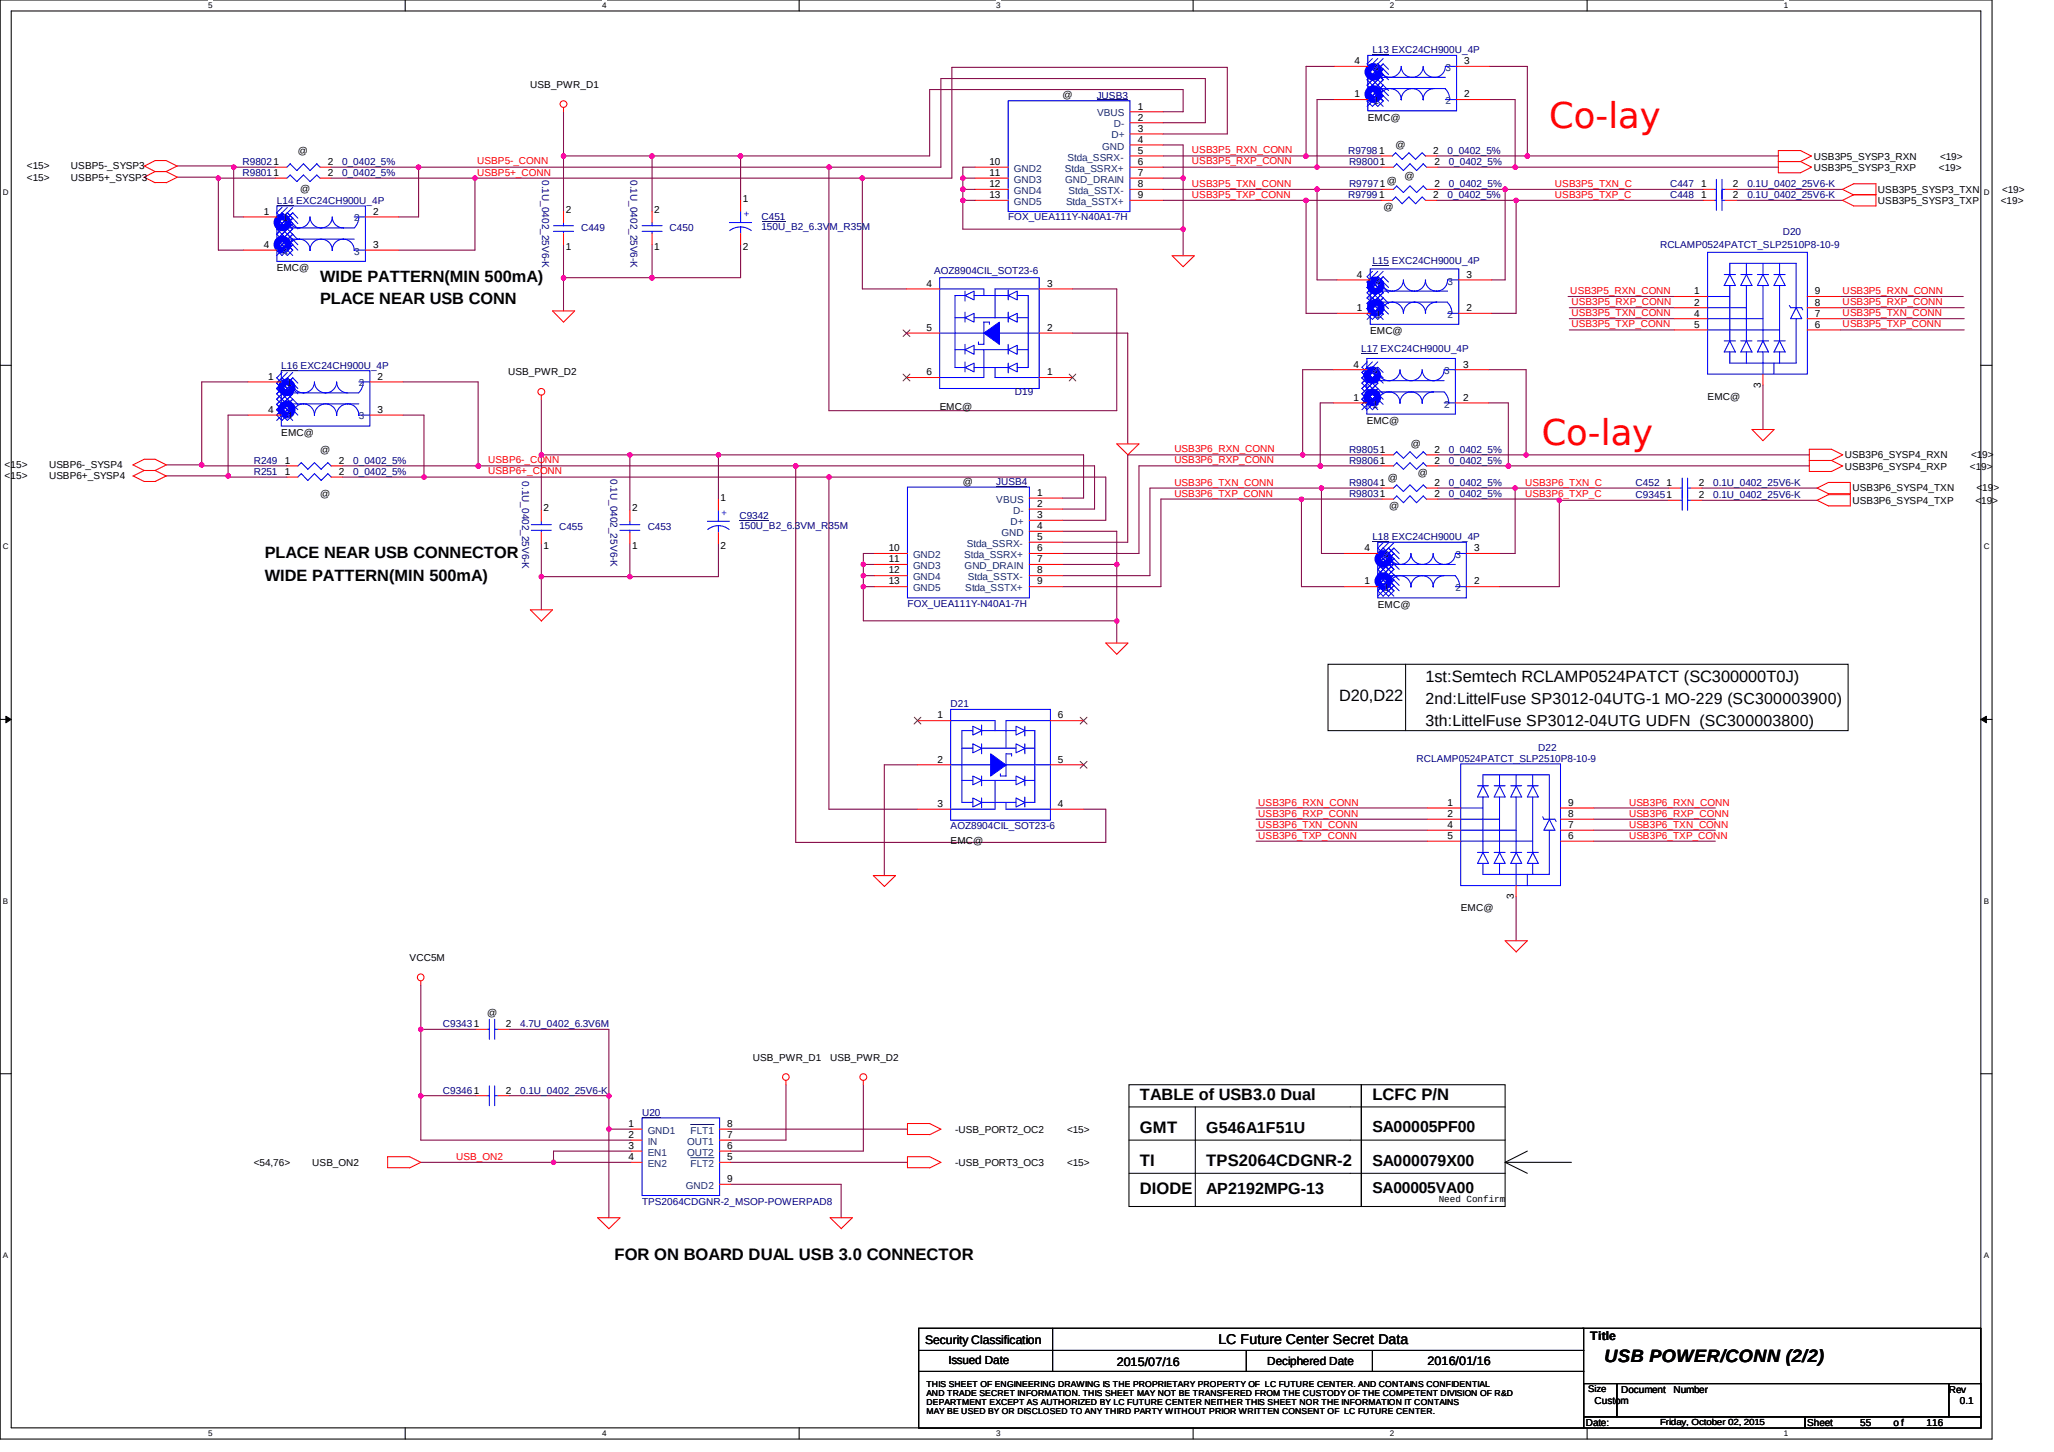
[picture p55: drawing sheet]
<svg xmlns="http://www.w3.org/2000/svg" width="297mm" height="210mm" viewBox="0 0 297 210" stroke-linecap="round" stroke-linejoin="round" font-family="sans-serif">
<defs><g id="words">
<g font-size="5.1" fill="#f00">
<text x="224" y="18.5">Co-lay</text>
<text x="223" y="64.4">Co-lay</text>
</g>
<text font-size="2.6" x="232.1" y="196.9">USB POWER/CONN (2/2)</text>
<g font-size="2.4">
<text x="46.3" y="40.7">WIDE PATTERN(MIN 500mA)</text>
<text x="46.3" y="43.9">PLACE NEAR USB CONN</text>
<text x="38.3" y="83.9">WIDE PATTERN(MIN 500mA)</text>
<text x="38.3" y="80.7">PLACE NEAR USB CONNECTOR</text>
<text x="193.7" y="101.4">D20,D22</text>
<text x="206.1" y="98.6">1st:Semtech RCLAMP0524PATCT (SC300000T0J)</text>
<text x="164.9" y="159">TABLE of USB3.0 Dual</text>
<text x="198.5" y="159">LCFC P/N</text>
<text x="164.9" y="163.8">GMT</text>
<text x="164.9" y="168.6">TI</text>
<text x="164.9" y="172.6">DIODE</text>
<text x="174.4" y="168.6">TPS2064CDGNR-2</text>
<text x="88.9" y="182.2">FOR ON BOARD DUAL USB 3.0 CONNECTOR</text>
</g>
<g font-size="2.3">
<text x="206.1" y="101.8">2nd:LittelFuse SP3012-04UTG-1 MO-229 (SC300003900)</text>
<text x="206.1" y="105">3th:LittelFuse SP3012-04UTG UDFN (SC300003800)</text>
<text x="174.4" y="163.7">G546A1F51U</text>
<text x="198.5" y="163.7">SA00005PF00</text>
<text x="174.4" y="172.5">AP2192MPG-13</text>
<text x="198.5" y="168.5">SA000079X00</text>
<text x="198.5" y="172.4">SA00005VA00</text>
</g>
<text font-size="2" x="176.2" y="194.3">LC Future Center Secret Data</text>
<g font-size="1.8">
<text x="133.8" y="194.2">Security Classification</text>
<text x="161.5" y="197.5">2015/07/16</text>
<text x="206.4" y="197.3">2016/01/16</text>
<text x="230" y="193.8">Title</text>
</g>
<g font-size="1.7">
<text x="137.2" y="197.2">Issued Date</text>
<text x="183.3" y="197.4">Deciphered Date</text>
</g>
<g font-size="1.4">
<text x="195.9" y="9.3">4</text>
<text x="211.7" y="9.3">3</text>
<text x="76.7" y="12.7">USB_PWR_D1</text>
<text x="153.6" y="14.1">@</text>
<text x="164.5" y="15.8">1</text>
<text x="164.5" y="17.4">2</text>
<text x="195.9" y="14.1">1</text>
<text x="197.8" y="17.5">EMC@</text>
<text x="211.7" y="14.1">2</text>
<text x="43.1" y="22.3">@</text>
<text x="47.4" y="23.8">2</text>
<text x="143.1" y="23.8">10</text>
<text x="164.5" y="19.1">3</text>
<text x="164.5" y="20.6">4</text>
<text x="164.5" y="23.8">6</text>
<text x="164.5" y="22.2">5</text>
<text x="201.8" y="21.4">@</text>
<text x="207.3" y="22.2">2</text>
<text x="207.4" y="23.8">2</text>
<text x="262.3" y="23.1">USB3P5_SYSP3_RXN</text>
<text x="280.6" y="23.1">&lt;19&gt;</text>
<text x="3.9" y="24.5">&lt;15&gt;</text>
<text x="3.9" y="26.1">&lt;15&gt;</text>
<text x="10.3" y="24.5">USBP5-_SYSP3</text>
<text x="10.3" y="26.1">USBP5+_SYSP3</text>
<text x="43.4" y="27.7">@</text>
<text x="47.4" y="25.4">2</text>
<text x="107.4" y="29.1">1</text>
<text x="143.1" y="25.4">11</text>
<text x="143.1" y="28.6">13</text>
<text x="143.1" y="27">12</text>
<text x="164.5" y="27">8</text>
<text x="164.5" y="28.6">9</text>
<text x="164.5" y="25.4">7</text>
<text x="200.6" y="26.6">@</text>
<text x="203.1" y="25.9">@</text>
<text x="207.3" y="28.6">2</text>
<text x="207.4" y="27">2</text>
<text x="246" y="27">1</text>
<text x="246" y="28.6">1</text>
<text x="250.6" y="27">2</text>
<text x="250.6" y="28.6">2</text>
<text x="262.3" y="24.7">USB3P5_SYSP3_RXP</text>
<text x="271.6" y="27.9">USB3P5_SYSP3_TXN</text>
<text x="271.6" y="29.5">USB3P5_SYSP3_TXP</text>
<text x="280.4" y="24.7">&lt;19&gt;</text>
<text x="289.3" y="29.5">&lt;19&gt;</text>
<text x="289.5" y="27.9">&lt;19&gt;</text>
<text x="38.1" y="31">1</text>
<text x="38.1" y="35.8">4</text>
<text x="54" y="31">2</text>
<text x="54" y="35.8">3</text>
<text x="81.8" y="30.7">2</text>
<text x="94.6" y="30.7">2</text>
<text x="200.1" y="30.4">@</text>
<text x="40" y="39.2">EMC@</text>
<text x="81.8" y="36.2">1</text>
<text x="94.6" y="36.2">1</text>
<text x="107.4" y="36.2">2</text>
<text x="134" y="41.5">4</text>
<text x="151.4" y="41.5">3</text>
<text x="196.2" y="40.1">4</text>
<text x="212.1" y="40.1">3</text>
<text x="134" y="47.8">5</text>
<text x="151.4" y="47.8">2</text>
<text x="196.2" y="44.9">1</text>
<text x="212.1" y="44.9">2</text>
<text x="245" y="45.8">4</text>
<text x="245" y="47.4">5</text>
<text x="245" y="44.2">2</text>
<text x="245" y="42.5">1</text>
<text x="262.5" y="45.8">7</text>
<text x="262.5" y="47.4">6</text>
<text x="262.5" y="42.5">9</text>
<text x="262.5" y="44.2">8</text>
<text x="195.7" y="53.1">4</text>
<text x="198.2" y="48.3">EMC@</text>
<text x="211.6" y="53.1">3</text>
<text x="38.8" y="54.9">1</text>
<text x="38.8" y="59.7">4</text>
<text x="54.6" y="54.9">2</text>
<text x="54.6" y="59.7">3</text>
<text x="73.5" y="54.3">USB_PWR_D2</text>
<text x="134" y="54.3">6</text>
<text x="135.9" y="59.2">EMC@</text>
<text x="151.4" y="54.3">1</text>
<text x="195.7" y="57.9">1</text>
<text x="211.6" y="57.9">2</text>
<text x="246.9" y="57.8">EMC@</text>
<text x="254.6" y="56" transform="rotate(-90 254.6 56)">3</text>
<text x="40.7" y="63.1">EMC@</text>
<text x="46.3" y="65.5">@</text>
<text x="197.7" y="61.3">EMC@</text>
<text x="204" y="64.7">@</text>
<text x="207.4" y="65.4">2</text>
<text x=".7" y="67.7">&lt;15&gt;</text>
<text x=".7" y="69.3">&lt;15&gt;</text>
<text x="7.1" y="67.7">USBP6-_SYSP4</text>
<text x="7.1" y="69.3">USBP6+_SYSP4</text>
<text x="41.2" y="68.7">1</text>
<text x="41.2" y="67">1</text>
<text x="46.3" y="71.9">@</text>
<text x="49" y="68.7">2</text>
<text x="49" y="67">2</text>
<text x="139.2" y="70.1">@</text>
<text x="150" y="71.7">1</text>
<text x="200.7" y="69.6">@</text>
<text x="205" y="68.8">@</text>
<text x="207.4" y="71.8">2</text>
<text x="207.4" y="70.2">2</text>
<text x="207.4" y="67">2</text>
<text x="241" y="70.2">1</text>
<text x="245.7" y="70.2">2</text>
<text x="266.8" y="66.3">USB3P6_SYSP4_RXN</text>
<text x="266.8" y="67.9">USB3P6_SYSP4_RXP</text>
<text x="267.9" y="71">USB3P6_SYSP4_TXN</text>
<text x="284.9" y="67.9">&lt;19&gt;</text>
<text x="285" y="66.3">&lt;19&gt;</text>
<text x="285.8" y="71">&lt;19&gt;</text>
<text x="78.6" y="73.9">2</text>
<text x="91.4" y="73.9">2</text>
<text x="104.2" y="72.4">1</text>
<text x="150" y="74.9">3</text>
<text x="150" y="73.3">2</text>
<text x="150" y="76.5">4</text>
<text x="200.9" y="73.6">@</text>
<text x="245.7" y="72">2</text>
<text x="267.9" y="72.8">USB3P6_SYSP4_TXP</text>
<text x="285.7" y="72.8">&lt;19&gt;</text>
<text x="78.6" y="79.4">1</text>
<text x="91.4" y="79.4">1</text>
<text x="104.2" y="79.4">2</text>
<text x="128.5" y="81.3">11</text>
<text x="128.5" y="79.7">10</text>
<text x="128.5" y="82.9">12</text>
<text x="150" y="82.9">8</text>
<text x="150" y="81.3">7</text>
<text x="150" y="79.7">6</text>
<text x="150" y="78.1">5</text>
<text x="197.3" y="79.7">4</text>
<text x="213.2" y="79.7">3</text>
<text x="128.5" y="84.5">13</text>
<text x="150" y="84.5">9</text>
<text x="197.3" y="84.5">1</text>
<text x="199.2" y="87.9">EMC@</text>
<text x="213.2" y="84.5">2</text>
<text x="135.6" y="103.9">1</text>
<text x="153" y="103.9">6</text>
<text x="135.6" y="110.2">2</text>
<text x="153" y="110.2">5</text>
<text x="135.6" y="116.7">3</text>
<text x="153" y="116.7">4</text>
<text x="209.3" y="119.7">4</text>
<text x="209.3" y="118.1">2</text>
<text x="209.3" y="116.5">1</text>
<text x="226.8" y="119.7">7</text>
<text x="226.8" y="116.5">9</text>
<text x="226.8" y="118.1">8</text>
<text x="137.5" y="122">EMC@</text>
<text x="209.3" y="121.3">5</text>
<text x="226.8" y="121.3">6</text>
<text x="211.2" y="131.7">EMC@</text>
<text x="218.9" y="129.9" transform="rotate(-90 218.9 129.9)">3</text>
<text x="59.2" y="138.9">VCC5M</text>
<text x="70.4" y="146.9">@</text>
<text x="73.2" y="148.5">2</text>
<text x="108.9" y="153.3">USB_PWR_D1</text>
<text x="120.1" y="153.3">USB_PWR_D2</text>
<text x="73.2" y="158.1">2</text>
<text x="90.9" y="167.7">4</text>
<text x="90.9" y="166.1">3</text>
<text x="90.9" y="164.5">2</text>
<text x="90.9" y="162.9">1</text>
<text x="105.2" y="167.7">5</text>
<text x="105.2" y="166.1">6</text>
<text x="105.2" y="164.5">7</text>
<text x="105.2" y="162.9">8</text>
<text x="138.1" y="163.7">-USB_PORT2_OC2</text>
<text x="154.3" y="163.7">&lt;15&gt;</text>
<text x="36.7" y="168.5">&lt;54,76&gt;</text>
<text x="45.2" y="168.5">USB_ON2</text>
<text x="105.2" y="170.9">9</text>
<text x="138.1" y="168.5">-USB_PORT3_OC3</text>
<text x="154.3" y="168.5">&lt;15&gt;</text>
<text x="229.7" y="201.3">Size</text>
<text x="230.6" y="202.9">Custom</text>
<text x="234.5" y="201.3">Document</text>
<text x="242" y="201.3">Number</text>
<text x="281.8" y="201.3">Rev</text>
<text x="283.4" y="202.9">0.1</text>
<text x="229.3" y="206.1">Date:</text>
<text x="261.3" y="206.1">Sheet</text>
<text x="269" y="206.1">55</text>
<text x="273.8" y="206.1">o f</text>
<text x="278.6" y="206.1">116</text>
</g>
<g font-size="1.4" fill="#000080">
<text x="198.5" y="7.7">L13 EXC24CH900U_4P</text>
<text x="158.6" y="14.3">JUSB3</text>
<text x="35.1" y="23.8">R98021</text>
<text x="49.5" y="23.8">0_0402_5%</text>
<text x="194.9" y="22.3">R97981</text>
<text x="195.1" y="23.8">R98001</text>
<text x="209.3" y="22.3">0_0402_5%</text>
<text x="209.5" y="23.8">0_0402_5%</text>
<text x="35.1" y="25.5">R98011</text>
<text x="40" y="29.5">L14 EXC24CH900U_4P</text>
<text x="49.5" y="25.5">0_0402_5%</text>
<text x="78.4" y="26.1" transform="rotate(90 78.4 26.1)">0.1U_0402_25V6-K</text>
<text x="91.2" y="26.1" transform="rotate(90 91.2 26.1)">0.1U_0402_25V6-K</text>
<text x="194.9" y="28.6">R97991</text>
<text x="195.1" y="27.1">R97971</text>
<text x="209.3" y="28.6">0_0402_5%</text>
<text x="209.5" y="27.1">0_0402_5%</text>
<text x="241.5" y="27.1">C447</text>
<text x="241.5" y="28.6">C448</text>
<text x="252.7" y="27.1">0.1U_0402_25V6-K</text>
<text x="252.7" y="28.6">0.1U_0402_25V6-K</text>
<text x="84" y="33.4">C449</text>
<text x="96.8" y="33.4">C450</text>
<text x="110.1" y="31.9">C451</text>
<text x="110.1" y="33.3">150U_B2_6.3VM_R35M</text>
<text x="145.8" y="31.9">FOX_UEA111Y-N40A1-7H</text>
<text x="240.1" y="35.9">RCLAMP0524PATCT_SLP2510P8-10-9</text>
<text x="257.8" y="33.9">D20</text>
<text x="135.1" y="39.5">AOZ8904CIL_SOT23-6</text>
<text x="198.5" y="38.1">L15 EXC24CH900U_4P</text>
<text x="40.7" y="53.3">L16 EXC24CH900U_4P</text>
<text x="196.8" y="50.9">L17 EXC24CH900U_4P</text>
<text x="146.8" y="57.2">D19</text>
<text x="195.1" y="65.5">R98051</text>
<text x="209.5" y="65.5">0_0402_5%</text>
<text x="36.7" y="68.7">R251</text>
<text x="36.7" y="67.1">R249</text>
<text x="51.1" y="68.7">0_0402_5%</text>
<text x="51.1" y="67.1">0_0402_5%</text>
<text x="75.5" y="69.6" transform="rotate(90 75.5 69.6)">0.1U_0402_25V6-K</text>
<text x="88.3" y="69.3" transform="rotate(90 88.3 69.3)">0.1U_0402_25V6-K</text>
<text x="144" y="70.1">JUSB4</text>
<text x="195.1" y="71.9">R98031</text>
<text x="195.1" y="70.3">R98041</text>
<text x="195.1" y="67.1">R98061</text>
<text x="209.5" y="71.9">0_0402_5%</text>
<text x="209.5" y="70.3">0_0402_5%</text>
<text x="209.5" y="67.1">0_0402_5%</text>
<text x="236.5" y="70.3">C452</text>
<text x="247.8" y="70.3">0.1U_0402_25V6-K</text>
<text x="80.9" y="76.7">C455</text>
<text x="93.7" y="76.7">C453</text>
<text x="106.9" y="75.1">C9342</text>
<text x="106.9" y="76.5">150U_B2_6.3VM_R35M</text>
<text x="236.5" y="72">C93451</text>
<text x="247.8" y="72">0.1U_0402_25V6-K</text>
<text x="198.5" y="78.1">L18 EXC24CH900U_4P</text>
<text x="131.2" y="87.7">FOX_UEA111Y-N40A1-7H</text>
<text x="137.5" y="102.3">D21</text>
<text x="204.9" y="110.1">RCLAMP0524PATCT_SLP2510P8-10-9</text>
<text x="222.5" y="108.5">D22</text>
<text x="137.5" y="119.9">AOZ8904CIL_SOT23-6</text>
<text x="64" y="148.5">C93431</text>
<text x="75.2" y="148.5">4.7U_0402_6.3V6M</text>
<text x="64" y="158.1">C93461</text>
<text x="75.2" y="158.1">0.1U_0402_25V6-K</text>
<text x="92.9" y="161.3">U20</text>
<text x="92.9" y="174.1">TPS2064CDGNR-2_MSOP-POWERPAD8</text>
</g>
<g font-size="1.4" fill="#004080">
<text x="198.6" y="10.3">4</text>
<text x="209" y="10.3">3</text>
<text x="158.6" y="16.8">VBUS</text>
<text x="198.6" y="15.1">1</text>
<text x="209" y="15.1">2</text>
<text x="154.4" y="23.2">Stda_SSRX-</text>
<text x="159.4" y="21.6">GND</text>
<text x="160.7" y="20">D+</text>
<text x="161.1" y="18.4">D-</text>
<text x="146.6" y="26.4">GND3</text>
<text x="146.6" y="24.8">GND2</text>
<text x="146.6" y="29.6">GND5</text>
<text x="146.6" y="28">GND4</text>
<text x="154" y="24.8">Stda_SSRX+</text>
<text x="154.1" y="26.4">GND_DRAIN</text>
<text x="154.2" y="29.6">Stda_SSTX+</text>
<text x="154.5" y="28">Stda_SSTX-</text>
<text x="40.9" y="32">1</text>
<text x="51.2" y="32">2</text>
<text x="40.9" y="36.8">4</text>
<text x="51.2" y="36.8">3</text>
<text x="198.9" y="41.1">4</text>
<text x="209.3" y="41.1">3</text>
<text x="198.9" y="45.9">1</text>
<text x="209.3" y="45.9">2</text>
<text x="41.5" y="55.8">1</text>
<text x="51.9" y="55.8">2</text>
<text x="198.5" y="58.9">1</text>
<text x="198.5" y="54.1">4</text>
<text x="208.8" y="58.9">2</text>
<text x="208.8" y="54.1">3</text>
<text x="41.5" y="60.6">4</text>
<text x="51.9" y="60.6">3</text>
<text x="144.1" y="72.7">VBUS</text>
<text x="144.8" y="77.5">GND</text>
<text x="146.2" y="75.8">D+</text>
<text x="146.5" y="74.3">D-</text>
<text x="132" y="82.3">GND3</text>
<text x="132" y="80.6">GND2</text>
<text x="132" y="83.9">GND4</text>
<text x="139.5" y="80.6">Stda_SSRX+</text>
<text x="139.5" y="82.3">GND_DRAIN</text>
<text x="139.8" y="79.1">Stda_SSRX-</text>
<text x="140" y="83.9">Stda_SSTX-</text>
<text x="200.1" y="80.6">4</text>
<text x="210.5" y="80.6">3</text>
<text x="132" y="85.4">GND5</text>
<text x="139.6" y="85.4">Stda_SSTX+</text>
<text x="200.1" y="85.4">1</text>
<text x="210.5" y="85.4">2</text>
<text x="93.7" y="167.1">EN1</text>
<text x="93.7" y="165.5">IN</text>
<text x="93.7" y="163.9">GND1</text>
<text x="99.4" y="167.1">OUT2</text>
<text x="99.4" y="165.5">OUT1</text>
<text x="99.9" y="163.9">FLT1</text>
<text x="93.7" y="168.7">EN2</text>
<text x="99.2" y="171.9">GND2</text>
<text x="99.9" y="168.7">FLT2</text>
</g>
<g font-size="1.4" fill="#f00">
<text x="69" y="23.8">USBP5-_CONN</text>
<text x="172.4" y="23.8">USB3P5_RXP_CONN</text>
<text x="172.4" y="22.2">USB3P5_RXN_CONN</text>
<text x="69" y="25.4">USBP5+_CONN</text>
<text x="172.4" y="28.6">USB3P5_TXP_CONN</text>
<text x="172.4" y="27">USB3P5_TXN_CONN</text>
<text x="224.9" y="28.6">USB3P5_TXP_C</text>
<text x="224.9" y="27">USB3P5_TXN_C</text>
<text x="227.1" y="42.5">USB3P5_RXN_CONN</text>
<text x="227.3" y="47.3">USB3P5_TXP_CONN</text>
<text x="227.3" y="45.7">USB3P5_TXN_CONN</text>
<text x="227.3" y="44.1">USB3P5_RXP_CONN</text>
<text x="266.5" y="47.3">USB3P5_TXP_CONN</text>
<text x="266.5" y="45.7">USB3P5_TXN_CONN</text>
<text x="266.5" y="44.1">USB3P5_RXP_CONN</text>
<text x="266.5" y="42.5">USB3P5_RXN_CONN</text>
<text x="169.8" y="65.4">USB3P6_RXN_CONN</text>
<text x="70.6" y="68.6">USBP6+_CONN</text>
<text x="70.6" y="67">USBP6-_CONN</text>
<text x="169.8" y="67">USB3P6_RXP_CONN</text>
<text x="169.8" y="71.8">USB3P6_TXP_CONN</text>
<text x="169.8" y="70.2">USB3P6_TXN_CONN</text>
<text x="220.6" y="70.2">USB3P6_TXN_C</text>
<text x="220.6" y="71.8">USB3P6_TXP_C</text>
<text x="182" y="119.6">USB3P6_TXN_CONN</text>
<text x="182" y="118">USB3P6_RXP_CONN</text>
<text x="182" y="116.5">USB3P6_RXN_CONN</text>
<text x="235.6" y="119.6">USB3P6_TXN_CONN</text>
<text x="235.6" y="118">USB3P6_RXP_CONN</text>
<text x="235.6" y="116.5">USB3P6_RXN_CONN</text>
<text x="182" y="121.2">USB3P6_TXP_CONN</text>
<text x="235.6" y="121.2">USB3P6_TXP_CONN</text>
<text x="66" y="167.6">USB_ON2</text>
</g>
<g font-size="1.3" fill="#00f">
<text x="107.6" y="31.4">+</text>
<text x="104.4" y="74.6">+</text>
</g>
<g font-size="1.3">
<text x="208.1" y="173.8">Need Confirm</text>
<text x="240.1" y="206">Friday, October 02, 2015</text>
</g>
<g font-size="1.2">
<text x="30.1" y="1.2">5</text>
<text x="87.1" y="1.2">4</text>
<text x="144" y="1.2">3</text>
<text x="201" y="1.2">2</text>
<text x="258" y="1.2">1</text>
<text x=".4" y="28.2">D</text>
<text x="286.9" y="28.2">D</text>
<text x=".4" y="79.4">C</text>
<text x="286.9" y="79.4">C</text>
<text x=".4" y="130.6">B</text>
<text x="286.9" y="130.6">B</text>
<text x=".4" y="181.8">A</text>
<text x="286.9" y="181.8">A</text>
<text x="134" y="200.5">THIS SHEET OF ENGINEERING DRAWING IS THE PROPRIETARY PROPERTY OF LC FUTURE CENTER. AND CONTAINS CONFIDENTIAL</text>
<text x="134" y="201.8">AND TRADE SECRET INFORMATION. THIS SHEET MAY NOT BE TRANSFERED FROM THE CUSTODY OF THE COMPETENT DIVISION OF R&amp;D</text>
<text x="134" y="203.1">DEPARTMENT EXCEPT AS AUTHORIZED BY LC FUTURE CENTER NEITHER THIS SHEET NOR THE INFORMATION IT CONTAINS</text>
<text x="30.1" y="207.6">5</text>
<text x="87.1" y="207.6">4</text>
<text x="134" y="204.4">MAY BE USED BY OR DISCLOSED TO ANY THIRD PARTY WITHOUT PRIOR WRITTEN CONSENT OF LC FUTURE CENTER.</text>
<text x="144" y="207.6">3</text>
<text x="201" y="207.6">2</text>
<text x="258" y="207.6">1</text>
</g>
</g></defs>
<path d="M0 0h288.1v208h-288.1zM1.6 1.6h284.9v204.8h-284.9z" fill="none" stroke="#000" stroke-width=".15"/>
<g fill="#fff">
<path d="M30.1 .1h.7v1.3h-.7z" fill-rule="evenodd"/>
<path d="M30.1 206.6h.7v1.3h-.7z" fill-rule="evenodd"/>
</g>
<path d="M58.6 0v1.6M58.6 206.4v1.6" fill="none" stroke="#000" stroke-width=".15"/>
<g fill="#fff">
<path d="M87.1 .1h.6v1.3h-.6z" fill-rule="evenodd"/>
<path d="M87.1 206.6h.6v1.3h-.6z" fill-rule="evenodd"/>
</g>
<path d="M115.6 0v1.6M115.6 206.4v1.6" fill="none" stroke="#000" stroke-width=".15"/>
<g fill="#fff">
<path d="M144 .1h.7v1.3h-.7z" fill-rule="evenodd"/>
<path d="M144 206.6h.7v1.3h-.7z" fill-rule="evenodd"/>
</g>
<path d="M172.5 0v1.6M172.5 206.4v1.6" fill="none" stroke="#000" stroke-width=".15"/>
<g fill="#fff">
<path d="M201 .1h.6v1.3h-.6z" fill-rule="evenodd"/>
<path d="M201 206.6h.6v1.3h-.6z" fill-rule="evenodd"/>
</g>
<path d="M229.5 0v1.6M229.5 206.4v1.6" fill="none" stroke="#000" stroke-width=".15"/>
<g fill="#fff">
<path d="M258 .1h.6v1.3h-.6z" fill-rule="evenodd"/>
<path d="M258 206.6h.6v1.3h-.6z" fill-rule="evenodd"/>
<path d="M.4 27.2h.9v1.3h-.9z" fill-rule="evenodd"/>
<path d="M286.9 27.2h.8v1.3h-.8z" fill-rule="evenodd"/>
<path d="M.4 78.4h.9v1.3h-.9z" fill-rule="evenodd"/>
<path d="M286.9 78.4h.8v1.3h-.8z" fill-rule="evenodd"/>
</g>
<path d="M0 52.8h1.6M286.5 52.8h1.6" fill="none" stroke="#000" stroke-width=".15"/>
<g fill="#fff">
<path d="M.4 129.6h.8v1.3h-.8z" fill-rule="evenodd"/>
<path d="M286.9 129.6h.8v1.3h-.8z" fill-rule="evenodd"/>
</g>
<path d="M0 104h1.6M286.5 104h1.6" fill="none" stroke="#000" stroke-width=".15"/>
<path d="M.8 103.5l.8 .5-.8 .5zM286.5 104l.8-.5v1z" fill="#000"/>
<path d="M.8 103.5l.8 .5-.8 .5zM286.5 104l.8-.5v1z" fill="none" stroke="#000" stroke-width=".14"/>
<g fill="#fff">
<path d="M.4 180.8h.8v1.3h-.8z" fill-rule="evenodd"/>
<path d="M286.9 180.8h.8v1.3h-.8z" fill-rule="evenodd"/>
</g>
<g fill="none" stroke="#000" stroke-width=".15">
<path d="M192.1 96h75.2v9.6h-75.2zM203.3 96v9.6M0 155.2h1.6M163.3 156.8h33.6v17.6h-33.6zM196.8 156.8h20.9v17.6h-20.9zM286.5 155.2h1.6M163.3 160h54.4M163.3 164.8h54.4M163.3 169.6h54.4M172.9 160v14.4M217.7 168h9.6M217.7 168l3.2 1.6"/>
<path d="M220.9 166.4l-3.2 1.6"/>
</g>
<path d="M81.5 16.2v14.4M31.6 25.8h8.3M33.8 24.2h6.1M33 69h8.5" fill="none" stroke="#800040" stroke-width=".15"/>
<circle cx="81.5" cy="22.6" r=".33" fill="#f0f"/>
<circle cx="81.5" cy="22.6" r=".33" fill="none" stroke="#f0f" stroke-width=".15"/>
<path d="M94.3 22.5v8.1" fill="none" stroke="#800040" stroke-width=".15"/>
<circle cx="94.3" cy="22.6" r=".33" fill="#f0f"/>
<circle cx="94.3" cy="22.6" r=".33" fill="none" stroke="#f0f" stroke-width=".15"/>
<path d="M81.5 22.5h25.6v6.5M81.5 35.3v9.6M94.3 35.3v4.8h12.8v-4.8" fill="none" stroke="#800040" stroke-width=".15"/>
<circle cx="81.5" cy="40.2" r=".33" fill="#f0f"/>
<circle cx="81.5" cy="40.2" r=".33" fill="none" stroke="#f0f" stroke-width=".15"/>
<path d="M78.3 78.6v4.8M103.9 65.8v6.3" fill="none" stroke="#800040" stroke-width=".15"/>
<circle cx="78.3" cy="83.4" r=".32" fill="#f0f"/>
<circle cx="78.3" cy="83.4" r=".32" fill="none" stroke="#f0f" stroke-width=".15"/>
<path d="M91.1 78.6v4.8h12.8" fill="none" stroke="#800040" stroke-width=".15"/>
<circle cx="91.1" cy="83.4" r=".32" fill="#f0f"/>
<circle cx="91.1" cy="83.4" r=".32" fill="none" stroke="#f0f" stroke-width=".15"/>
<path d="M78.3 65.8v8M103.9 78.6v4.8M78.3 83.4v4.8" fill="none" stroke="#800040" stroke-width=".15"/>
<circle cx="78.3" cy="65.8" r=".32" fill="#f0f"/>
<circle cx="78.3" cy="65.8" r=".32" fill="none" stroke="#f0f" stroke-width=".15"/>
<path d="M78.3 57.7v8.1h25.6M91.1 65.8v8M78.3 83.4h12.8" fill="none" stroke="#800040" stroke-width=".15"/>
<circle cx="91.1" cy="65.8" r=".32" fill="#f0f"/>
<circle cx="91.1" cy="65.8" r=".32" fill="none" stroke="#f0f" stroke-width=".15"/>
<path d="M61.3 69h58.6v48" fill="none" stroke="#800040" stroke-width=".15"/>
<circle cx="61.3" cy="69" r=".33" fill="#f0f"/>
<circle cx="61.3" cy="69" r=".33" fill="none" stroke="#f0f" stroke-width=".15"/>
<path d="M81.5 40.1h12.8M60.9 142.4v6.4M88.1 163.2h3.2M105.7 168h25.5" fill="none" stroke="#800040" stroke-width=".15"/>
<circle cx="94.3" cy="40.2" r=".33" fill="#f0f"/>
<circle cx="94.3" cy="40.2" r=".33" fill="none" stroke="#f0f" stroke-width=".15"/>
<path d="M68.7 25.8h56M251.1 27.4h15.4M251.1 29h15.4M255 55.7v6.4M219.1 70.6h22.2M225.5 72.3h15.8M246.1 72.3h16.7M246.1 70.6h16.7" fill="none" stroke="#800040" stroke-width=".15"/>
<circle cx="124.7" cy="25.8" r=".32" fill="#f0f"/>
<circle cx="124.7" cy="25.8" r=".32" fill="none" stroke="#f0f" stroke-width=".15"/>
<circle cx="68.7" cy="25.8" r=".32" fill="#f0f"/>
<circle cx="68.7" cy="25.8" r=".32" fill="none" stroke="#f0f" stroke-width=".15"/>
<path d="M119.9 24.2v35.2" fill="none" stroke="#800040" stroke-width=".15"/>
<circle cx="119.9" cy="24.2" r=".33" fill="#f0f"/>
<circle cx="119.9" cy="24.2" r=".33" fill="none" stroke="#f0f" stroke-width=".15"/>
<path d="M60.5 24.2h59.4" fill="none" stroke="#800040" stroke-width=".15"/>
<circle cx="60.5" cy="24.2" r=".33" fill="#f0f"/>
<circle cx="60.5" cy="24.2" r=".33" fill="none" stroke="#f0f" stroke-width=".15"/>
<path d="M115.1 67.3v54.5h44.8M119.9 117h12.8" fill="none" stroke="#800040" stroke-width=".15"/>
<circle cx="115.1" cy="67.4" r=".33" fill="#f0f"/>
<circle cx="115.1" cy="67.4" r=".33" fill="none" stroke="#f0f" stroke-width=".15"/>
<path d="M107.1 22.5h27.3M161.5 41.8v17.6h-41.6M163.1 48.2v16M188.2 72.1h11.7M188.4 65.8h11.5M190.9 67.3h9M191.1 70.6h8.8M218.1 67.3h43.6M220.7 65.8h41M132.7 110.6h-4.8v16M156.7 117h3.2v4.8M219.3 129.6v6.4" fill="none" stroke="#800040" stroke-width=".15"/>
<circle cx="107.1" cy="22.6" r=".33" fill="#f0f"/>
<circle cx="107.1" cy="22.6" r=".33" fill="none" stroke="#f0f" stroke-width=".15"/>
<path d="M171.1 16.2v-3.3h-36.7v9.6M174.3 11.4h-38.2v12.8h-16.2M177.5 19.4v-9.7h-39.8v16.1h-13M103.9 65.8h52.8" fill="none" stroke="#800040" stroke-width=".15"/>
<circle cx="103.9" cy="65.8" r=".32" fill="#f0f"/>
<circle cx="103.9" cy="65.8" r=".32" fill="none" stroke="#f0f" stroke-width=".15"/>
<path d="M115.1 67.3h43.2M119.9 69h40" fill="none" stroke="#800040" stroke-width=".15"/>
<circle cx="119.9" cy="69" r=".33" fill="#f0f"/>
<circle cx="119.9" cy="69" r=".33" fill="none" stroke="#f0f" stroke-width=".15"/>
<g fill="none" stroke="#800040" stroke-width=".15">
<path d="M168.2 19.4h9.3M168.2 16.2h2.9M174.3 11.4v6.3h-6.1M168.2 21h2.9v4.8M207.8 22.5h13.1M29.2 67.3h12.3M153.6 76.8h7.9M156.7 65.8v6.2M158.3 67.3v6.3h-4.7M159.9 69v6.2h-6.3M163.1 65.8v12.6h-9.5M164.7 67.3v12.7h-11.1"/>
<path d="M166.3 70.6v12.6h-12.7M167.9 72.1v12.7h-14.3M153.6 81.6h7.9v8.1M73.6 158.4h14.5"/>
</g>
<circle cx="220.9" cy="22.6" r=".33" fill="#f0f"/>
<circle cx="220.9" cy="22.6" r=".33" fill="none" stroke="#f0f" stroke-width=".15"/>
<path d="M168.2 24.2h22.3" fill="none" stroke="#800040" stroke-width=".15"/>
<circle cx="190.5" cy="24.2" r=".32" fill="#f0f"/>
<circle cx="190.5" cy="24.2" r=".32" fill="none" stroke="#f0f" stroke-width=".15"/>
<path d="M207.9 27.4h9.8" fill="none" stroke="#800040" stroke-width=".15"/>
<circle cx="217.7" cy="27.4" r=".33" fill="#f0f"/>
<circle cx="217.7" cy="27.4" r=".33" fill="none" stroke="#f0f" stroke-width=".15"/>
<path d="M218.1 58.2v9.1M220.7 53.4v12.4" fill="none" stroke="#800040" stroke-width=".15"/>
<circle cx="220.7" cy="65.8" r=".32" fill="#f0f"/>
<circle cx="220.7" cy="65.8" r=".32" fill="none" stroke="#f0f" stroke-width=".15"/>
<path d="M207.9 65.8h12.8M207.9 67.3h10.2" fill="none" stroke="#800040" stroke-width=".15"/>
<circle cx="218.1" cy="67.4" r=".34" fill="#f0f"/>
<circle cx="218.1" cy="67.4" r=".34" fill="none" stroke="#f0f" stroke-width=".15"/>
<path d="M188.4 53.4v12.4" fill="none" stroke="#800040" stroke-width=".15"/>
<circle cx="188.4" cy="65.8" r=".32" fill="#f0f"/>
<circle cx="188.4" cy="65.8" r=".32" fill="none" stroke="#f0f" stroke-width=".15"/>
<path d="M190.9 58.2v9.1h-26.2" fill="none" stroke="#800040" stroke-width=".15"/>
<circle cx="190.9" cy="67.4" r=".34" fill="#f0f"/>
<circle cx="190.9" cy="67.4" r=".34" fill="none" stroke="#f0f" stroke-width=".15"/>
<path d="M163.1 65.8h25.3M207.9 70.6h11.2v9.4" fill="none" stroke="#800040" stroke-width=".15"/>
<circle cx="219.1" cy="70.6" r=".32" fill="#f0f"/>
<circle cx="219.1" cy="70.6" r=".32" fill="none" stroke="#f0f" stroke-width=".15"/>
<path d="M225.5 72.3v12.5" fill="none" stroke="#800040" stroke-width=".15"/>
<circle cx="225.5" cy="72.3" r=".32" fill="#f0f"/>
<circle cx="225.5" cy="72.3" r=".32" fill="none" stroke="#f0f" stroke-width=".15"/>
<path d="M167.9 72.1h20.3v12.7M207.9 72.1h17.6" fill="none" stroke="#800040" stroke-width=".15"/>
<circle cx="188.2" cy="72.2" r=".32" fill="#f0f"/>
<circle cx="188.2" cy="72.2" r=".32" fill="none" stroke="#f0f" stroke-width=".15"/>
<path d="M166.3 70.6h24.8v9.4" fill="none" stroke="#800040" stroke-width=".15"/>
<circle cx="191.1" cy="70.6" r=".32" fill="#f0f"/>
<circle cx="191.1" cy="70.6" r=".32" fill="none" stroke="#f0f" stroke-width=".15"/>
<path d="M33.8 24.2v7.2" fill="none" stroke="#800040" stroke-width=".15"/>
<circle cx="33.8" cy="24.2" r=".32" fill="#f0f"/>
<circle cx="33.8" cy="24.2" r=".32" fill="none" stroke="#f0f" stroke-width=".15"/>
<path d="M25.6 24h8.2M47.9 24.2h12.6v7.2M47.9 25.8h20.8v10.4M69.1 55.2v12.1h46M61.3 60v9h-11.8" fill="none" stroke="#800040" stroke-width=".15"/>
<circle cx="69.2" cy="67.4" r=".33" fill="#f0f"/>
<circle cx="69.2" cy="67.4" r=".33" fill="none" stroke="#f0f" stroke-width=".15"/>
<path d="M31.6 25.8v10.4M24 67.2h5.2v.1M33 68.8v.2M49.5 67.3h19.6" fill="none" stroke="#800040" stroke-width=".15"/>
<circle cx="31.6" cy="25.8" r=".32" fill="#f0f"/>
<circle cx="31.6" cy="25.8" r=".32" fill="none" stroke="#f0f" stroke-width=".15"/>
<g fill="none" stroke="#800040" stroke-width=".15">
<path d="M25.6 25.6h6M124.7 25.8v16h6.4M207.9 24.2h11.2M155.1 48.2h8M155.1 41.8h6.4M226.8 42.9h15.3M226.9 47.7h15.2M226.9 46.1h15.2M226.9 44.5h15.2M266.1 47.7h18M266.1 46.1h18M266.1 44.5h18"/>
<path d="M266.1 42.9h17.8"/>
</g>
<circle cx="219.1" cy="24.2" r=".32" fill="#f0f"/>
<circle cx="219.1" cy="24.2" r=".32" fill="none" stroke="#f0f" stroke-width=".15"/>
<path d="M168.2 29h20.7" fill="none" stroke="#800040" stroke-width=".15"/>
<circle cx="188.9" cy="29" r=".33" fill="#f0f"/>
<circle cx="188.9" cy="29" r=".33" fill="none" stroke="#f0f" stroke-width=".15"/>
<path d="M168.2 27.4h22.3M153.6 72h3.1M88.1 158.4v4.8" fill="none" stroke="#800040" stroke-width=".15"/>
<circle cx="190.5" cy="27.4" r=".33" fill="#f0f"/>
<circle cx="190.5" cy="27.4" r=".33" fill="none" stroke="#f0f" stroke-width=".15"/>
<path d="M168.2 22.5h20.7" fill="none" stroke="#800040" stroke-width=".15"/>
<circle cx="188.9" cy="22.6" r=".33" fill="#f0f"/>
<circle cx="188.9" cy="22.6" r=".33" fill="none" stroke="#f0f" stroke-width=".15"/>
<path d="M171.1 25.8v7.3" fill="none" stroke="#800040" stroke-width=".15"/>
<circle cx="171.1" cy="25.8" r=".32" fill="#f0f"/>
<circle cx="171.1" cy="25.8" r=".32" fill="none" stroke="#f0f" stroke-width=".15"/>
<path d="M207.8 29h11.5" fill="none" stroke="#800040" stroke-width=".15"/>
<circle cx="219.3" cy="29" r=".32" fill="#f0f"/>
<circle cx="219.3" cy="29" r=".32" fill="none" stroke="#f0f" stroke-width=".15"/>
<path d="M24 68.8h9M161.5 76.8v4.8" fill="none" stroke="#800040" stroke-width=".15"/>
<circle cx="161.5" cy="81.6" r=".32" fill="#f0f"/>
<circle cx="161.5" cy="81.6" r=".32" fill="none" stroke="#f0f" stroke-width=".15"/>
<path d="M31.6 25.6v.2M33.8 24v.2M33 60v8.8M225.5 72.1v.2" fill="none" stroke="#800040" stroke-width=".15"/>
<circle cx="33" cy="68.8" r=".33" fill="#f0f"/>
<circle cx="33" cy="68.8" r=".33" fill="none" stroke="#f0f" stroke-width=".15"/>
<path d="M29.2 55.2v12" fill="none" stroke="#800040" stroke-width=".15"/>
<circle cx="29.2" cy="67.2" r=".32" fill="#f0f"/>
<circle cx="29.2" cy="67.2" r=".32" fill="none" stroke="#f0f" stroke-width=".15"/>
<path d="M60.9 168h19.1" fill="none" stroke="#800040" stroke-width=".15"/>
<circle cx="80" cy="168" r=".32" fill="#f0f"/>
<circle cx="80" cy="168" r=".32" fill="none" stroke="#f0f" stroke-width=".15"/>
<path d="M88.1 163.2v12.8M91.3 166.4h-11.3v1.6h11.3" fill="none" stroke="#800040" stroke-width=".15"/>
<circle cx="88.1" cy="163.2" r=".32" fill="#f0f"/>
<circle cx="88.1" cy="163.2" r=".32" fill="none" stroke="#f0f" stroke-width=".15"/>
<path d="M73.6 148.8h14.5v9.6" fill="none" stroke="#800040" stroke-width=".15"/>
<circle cx="88.1" cy="158.4" r=".32" fill="#f0f"/>
<circle cx="88.1" cy="158.4" r=".32" fill="none" stroke="#f0f" stroke-width=".15"/>
<path d="M68.8 148.8h-7.9v9.6" fill="none" stroke="#800040" stroke-width=".15"/>
<circle cx="60.8" cy="148.8" r=".32" fill="#f0f"/>
<circle cx="60.8" cy="148.8" r=".32" fill="none" stroke="#f0f" stroke-width=".15"/>
<circle cx="60.9" cy="158.4" r=".32" fill="#f0f"/>
<circle cx="60.9" cy="158.4" r=".32" fill="none" stroke="#f0f" stroke-width=".15"/>
<path d="M124.8 80h1.6M124.8 89.7h36.7M68.8 158.4h-7.9v6.4h30.4M113.7 156.8v8h-8M124.8 156.8v9.6h-19.1M105.7 163.2h25.5M105.7 171.2h15.9v4.8" fill="none" stroke="#800040" stroke-width=".15"/>
<circle cx="161.5" cy="89.8" r=".32" fill="#f0f"/>
<circle cx="161.5" cy="89.8" r=".32" fill="none" stroke="#f0f" stroke-width=".15"/>
<path d="M124.8 80v1.6h1.6M161.5 89.7v3.3" fill="none" stroke="#800040" stroke-width=".15"/>
<circle cx="124.8" cy="81.6" r=".32" fill="#f0f"/>
<circle cx="124.8" cy="81.6" r=".32" fill="none" stroke="#f0f" stroke-width=".15"/>
<path d="M124.8 81.6v1.6h1.6" fill="none" stroke="#800040" stroke-width=".15"/>
<circle cx="124.9" cy="83.2" r=".32" fill="#f0f"/>
<circle cx="124.9" cy="83.2" r=".32" fill="none" stroke="#f0f" stroke-width=".15"/>
<path d="M124.8 83.2v1.6h1.6" fill="none" stroke="#800040" stroke-width=".15"/>
<circle cx="124.8" cy="84.8" r=".32" fill="#f0f"/>
<circle cx="124.8" cy="84.8" r=".32" fill="none" stroke="#f0f" stroke-width=".15"/>
<path d="M139.2 33.1h31.9M168.2 25.8h2.9M124.8 84.8v4.9" fill="none" stroke="#800040" stroke-width=".15"/>
<circle cx="171.1" cy="33.1" r=".32" fill="#f0f"/>
<circle cx="171.1" cy="33.1" r=".32" fill="none" stroke="#f0f" stroke-width=".15"/>
<path d="M139.2 25.8h1.8M141 24.2h-1.8v3.2M171.1 33.1v3.9" fill="none" stroke="#800040" stroke-width=".15"/>
<circle cx="139.2" cy="25.8" r=".31" fill="#f0f"/>
<circle cx="139.2" cy="25.8" r=".31" fill="none" stroke="#f0f" stroke-width=".15"/>
<path d="M141 27.4h-1.8v1.6" fill="none" stroke="#800040" stroke-width=".15"/>
<circle cx="139.2" cy="27.4" r=".32" fill="#f0f"/>
<circle cx="139.2" cy="27.4" r=".32" fill="none" stroke="#f0f" stroke-width=".15"/>
<circle cx="139.2" cy="29" r=".31" fill="#f0f"/>
<circle cx="139.2" cy="29" r=".31" fill="none" stroke="#f0f" stroke-width=".15"/>
<g fill="none" stroke="#800040" stroke-width=".15">
<path d="M193 9.6h-4.1v12.9h10.8M193 14.4h-2.5v9.8h9.4M215.4 9.6h5.5v12.9h36.3M215.4 14.4h3.7v9.8h38.1M31.6 36.2h3.6M33.8 31.4h1.4M57.6 31.4h2.9M57.6 36.2h11.1M141 29h-1.8v4.1M199.7 29h-10.8v16.3h4.5M199.9 27.4h-9.4v13.1h2.9M246.3 29h-27v16.3h-3.6"/>
<path d="M246.3 27.4h-28.6v13.1h-2M29.2 55.2h6.7M58.3 55.2h10.8M188.4 53.4h4.5M190.9 58.2h2M215.3 58.2h2.8M215.3 53.4h5.4M33 60h2.9M58.3 60h3M188.2 84.8h6.3M191.1 80h3.4M216.9 80h2.2"/>
<path d="M216.9 84.8h8.6M181.6 118.4h24.8M181.6 116.8h24.8M230.5 118.4h17.6M230.5 116.8h17.6M181.6 121.6h24.8M181.6 120h24.8M230.5 121.6h17.6M230.5 120h17.6"/>
</g>
<g fill="none" stroke="#f00" stroke-width=".15">
<path d="M81.5 15.5v.7M20.8 24l1.6-.8h1.6l1.6 .8M20.8 24l1.6 .8M22.4 24.8h1.6M22.4 24.8l-1.6 .8 1.6 .8M22.4 26.4h1.6M24 24.8l1.6 .8-1.6 .8M25.6 24l-1.6 .8M94.3 30.6v1.6M94.3 33.8v1.5M172.7 37h-3.2l1.6 1.6 1.6-1.6M257.2 21.8h3.2l1.6 .8-1.6 .8 1.6 .8-1.6 .8h-3.2z"/>
<path d="M257.2 23.4h3.2M271.3 28.2h-3.2l-1.6 .8 1.6 .8h3.2v-3.2h-3.2l-1.6 .8 1.6 .8M78.3 57.1v.6M83.1 44.9h-3.2l1.6 1.7 1.6-1.7M19.2 68.8l1.6 .8h1.6l1.7-.8M20.8 68l-1.6-.8 1.6-.8h1.6l1.7 .8-1.7 .8M20.8 68h1.6M20.8 68l-1.6 .8M22.4 68l1.7 .8M41.5 69h1.6M47.9 69h1.6M103.9 72.1v1.7"/>
<path d="M103.9 77v1.6M163.1 65.8l1.6-1.6h-3.2l1.6 1.6M241.3 70.6h1.7M244.5 70.6h1.6M256.5 62.1h-3.1l1.6 1.6 1.6-1.6M261.7 66.6h3.2M262.8 70.6l1.6-.9h3.2v1.7h-3.2zM262.8 72.3l1.6-.8h3.2v1.6h-3.2zM264.9 66.6l1.6-.8-1.6-.9h-3.2v3.3h3.2l1.6-.9M264.9 66.6l1.6 .8M78.3 89.8l1.6-1.6h-3.2l1.6 1.6M163.1 93h-3.2l1.6 1.6 1.6-1.6"/>
<path d="M127.9 128.2l1.6-1.6h-3.2l1.6 1.6M219.3 137.6l1.6-1.6h-3.2l1.6 1.6M60.9 141.8v.6M113.7 156.2v.6M124.8 156.2v.6M59.2 168.8h-3.1v-1.6h3.1l1.7 .8-1.7 .8M89.6 176h-3.2l1.7 1.6 1.6-1.6M121.6 177.6l1.7-1.6h-3.2l1.6 1.6M134.4 168.8h-3.2v-1.6h3.2l1.7 .8-1.7 .8M134.4 164h-3.2v-1.6h3.2l1.7 .8-1.7 .8"/>
<circle cx="81.5" cy="15" r=".49"/>
<circle cx="78.3" cy="56.6" r=".49"/>
<circle cx="60.8" cy="141.3" r=".49"/>
<circle cx="113.6" cy="155.7" r=".48"/>
<circle cx="124.9" cy="155.7" r=".49"/>
</g>
<path d="M132.9 192h96.1v3.2h-96.1zM132.9 195.2h96.1v3.1h-96.1zM132.9 198.3h96.1v8.1h-96.1zM152.2 192v6.3M180.2 195.2v3.1M198.5 195.2v3.1M228.8 192h57.7v8M229 200h4.8v4.8h-4.8zM229 204.8h32.1v1.6h-32.1zM233.8 200h48v4.8h-48zM261 204.8h25.5v1.6h-25.5zM281.8 200h4.7v4.8h-4.7z" fill="none" stroke="#000" stroke-width=".15"/>
<g fill="none" stroke="#00f" stroke-width=".15">
<path d="M92.9 32.6h2.8M92.9 33.4h2.8M94.3 32.2v.4M94.3 33.4v.4M198.2 40.5h1.5a1.6 1.6 0 0 0 1.7 1.6M199.7 43.7h9.6M199.7 42.1h9.6M201.3 43.7a1.64 1.64 0 0 1 1.7 1.6 1.61 1.61 0 0 1 1.6-1.6h-.1a1.64 1.64 0 0 1 1.7 1.6M201.4 43.7a1.62 1.62 0 0 0-1.7 1.6h-1.5M206.1 40.5a1.6 1.6 0 0 0 1.7 1.6 1.59 1.59 0 0 0 1.5-1.6h1.6M206.2 40.5a1.64 1.64 0 0 1-1.7 1.6h.1a1.59 1.59 0 0 1-1.6-1.6 1.62 1.62 0 0 1-1.7 1.6M207.8 43.7a1.62 1.62 0 0 0-1.7 1.6"/>
<path d="M209.3 43.7a2.13 2.13 0 0 1 .7 1.6M209.3 45.3h1.6M43.1 69l.5-.5 .9 1 1-1 1 1M47.9 69l-.5-.5-1 1M102.3 75.4h3.2M103.9 76a2.47 2.47 0 0 1 1.5 .6M103.9 76a2.47 2.47 0 0 0-1.6 .6M103.9 73.8v1.6M103.9 76v1M243 70.6h.3M243.3 69.1v2.9M244.1 70.6h.4"/>
<path d="M244.1 69.1v2.9"/>
</g>
<path d="M106.9 75.3h4.3" fill="none" stroke="#000080" stroke-width=".14"/>
<circle cx="198.9" cy="44.5" r=".8" fill="#fff"/>
<path d="M198.5 42.3l-.8 .8 2.3 2.3-.8 .8-1.5-1.6 2.3-2.3M198.5 43.1l2.3 2.3M199.2 42.3l-1.5 1.6 2.3 2.3M199.2 43.1l1.6 1.5M200 43.9l-2.3 2.3M200.8 43.9l-.8-.8-2.3 2.3 .8 .8 1.5-1.6" fill="none" stroke="#00f" stroke-width=".14"/>
<circle cx="198.9" cy="44.5" r=".8" fill="none" stroke="#00f" stroke-width=".95"/>
<circle cx="198.9" cy="41.3" r=".8" fill="#fff"/>
<path d="M198.5 39.2l-.8 .8 2.3 2.3M199.2 39.2l-1.5 1.6 1.5 1.5M200 39.2l-2.3 2.4 1.5 1.5 .8-.8M198.5 41.6l-.8 .7M198.5 40l2.3 2.3M199.2 41.6l-.7 .7M199.2 42.3l.8 .8M199.2 40l1.6 1.6M200 40.8l-2.3 2.3M200.8 40.8l-.8-.8-2.3 2.3 .8 .8 1.5-1.5-.8 .7" fill="none" stroke="#00f" stroke-width=".14"/>
<circle cx="198.9" cy="41.3" r=".8" fill="none" stroke="#00f" stroke-width=".95"/>
<g fill="none" stroke="#00f" stroke-width=".15">
<path d="M105.5 32.2h3.2M107.1 32.8a2.58 2.58 0 0 1 1.6 .5M107.1 32.8a2.53 2.53 0 0 0-1.6 .5M107.1 30.6v1.6M107.1 32.8v1M198.2 38.9h12.8v8h-12.8zM202 26.9l1 .9 .9-.9 1 .9 .9-.9M202 26.9l-.5 .5M203.7 22.1l1 .9 1-.9 .5 .5M203.7 28.5l1 1 1-1 .5 .5M203.8 22.1l-1 .9-1-.9-.5 .5M203.8 28.5l-1 1-1-1-.5 .5"/>
<path d="M205.8 26.9l.5 .5M246.9 36.5h14.5v17.6h-14.5zM249.3 39.7h1.7M250.2 39.7v-1.6h9.6v6.4M250.2 39.7l.8 1.6h-1.7zM251.7 39.7h1.7M252.6 39.7l.8 1.6h-1.7zM252.6 38.1v1.6M254.1 39.7h1.7M255 39.7l.8 1.6h-1.7zM255 38.1v1.6M256.5 39.7h1.7"/>
<path d="M257.4 38.1v1.6M257.4 39.7l.8 1.6h-1.7zM197.7 53.4h1.5a1.59 1.59 0 0 0 1.7 1.6 1.58 1.58 0 0 0 1.6-1.6 1.58 1.58 0 0 0 1.6 1.6M199.2 56.7h9.6a2.24 2.24 0 0 1 .7 1.6v-.1M199.2 55h9.6M204 56.7a1.59 1.59 0 0 1 1.7 1.6 1.58 1.58 0 0 1 1.6-1.6M204.1 56.7a1.58 1.58 0 0 0-1.6 1.6 1.58 1.58 0 0 0-1.6-1.6 1.59 1.59 0 0 0-1.7 1.6l-1.5-.1M208.8 58.2h1.7M210.5 53.4h-1.7a1.58 1.58 0 0 1-1.5 1.6 1.58 1.58 0 0 1-1.6-1.6 1.59 1.59 0 0 1-1.7 1.6M246.9 44.5h5.7M246.9 46.1h8.1M246.9 42.9h3.3"/>
<path d="M246.9 47.7h10.5M249.3 49.3h1.7M249.3 50.9h1.7M250.2 41.3v8M250.2 49.3l.8 1.6M250.2 49.3l-.9 1.6M251.7 49.3h1.7M251.7 50.9h1.7M252.6 41.3v8M252.6 50.9v1.6M252.6 49.3l-.9 1.6M252.6 49.3l.8 1.6"/>
<path d="M254.1 49.3h1.7M254.1 50.9h1.7M255 41.3v8M255 50.9v3.2M255 49.3l.8 1.6M255 49.3l-.9 1.6M256.5 49.3h1.7M256.5 50.9h1.7M256.5 52.5v1.6M257.4 41.3v8M257.4 50.9v1.6M257.4 49.3l.8 1.6"/>
<path d="M257.4 49.3l-.9 1.6M258.8 44.2l.2 .3M258.9 44.5h1.7l.1 .3M259.8 46.1v6.4h-9.6v-1.6M259.8 44.5l.8 1.6h-1.7zM76.8 75.8h2.9M76.8 76.7h2.9M78.3 75.4v.4M78.3 76.7v.3M89.6 75.8h2.9M89.6 76.7h2.9M91.1 75.4v.4"/>
<path d="M91.1 76.7v.3M131.2 70.4h17.7v16h-17.7zM70.4 158.4h.4M70.8 157v2.8M71.5 158.4h.5M71.5 157v2.8M92.9 161.6h11.2v11.2h-11.2z"/>
</g>
<path d="M110.1 32h3.5M198.5 38.3h2.4M144 70.3h4.5M92.9 161.5h2.6" fill="none" stroke="#000080" stroke-width=".14"/>
<g fill="none" stroke="#f00" stroke-width=".15">
<path d="M107.1 29v1.6M107.1 33.8v1.5M199.7 22.5h1.6M199.7 29h1.6M199.9 27.4h1.6M206.1 22.5h1.7M206.1 29h1.7M206.3 27.4h1.6M193.4 45.3h4.8M193.4 40.5h4.8M210.9 45.3h4.8M210.9 40.5h4.8"/>
<path d="M242.1 46.1h4.8M242.1 47.7h4.8M242.1 42.9h4.8M242.1 44.5h4.8M255 54.1v1.6M261.3 46.1h4.8M261.3 47.7h4.8M261.3 42.9h4.8M261.3 44.5h4.8M78.3 73.8v1.6M78.3 77v1.6M91.1 73.8v1.6"/>
<path d="M91.1 77v1.6M148.8 72h4.8M148.8 75.2h4.8M148.8 73.6h4.8M148.8 76.8h4.8M148.8 78.4h4.8M126.4 83.2h4.8M126.4 81.6h4.8M126.4 80h4.8M126.4 84.8h4.8M148.8 83.2h4.8M148.8 81.6h4.8"/>
<path d="M148.8 80h4.8M148.8 84.8h4.8M68.8 158.4h1.6M72 158.4h1.6M91.3 168h1.6M91.3 166.4h1.6M91.3 164.8h1.6M91.3 163.2h1.6M104 168h1.7M104 166.4h1.7M104 164.8h1.7M104 163.2h1.7"/>
<path d="M104 171.2h1.7"/>
</g>
<path d="M99.9 167.4h3.4M99.9 162.6h3.4" fill="none" stroke="#004080" stroke-width=".14"/>
<circle cx="198.5" cy="57.5" r=".79" fill="#fff"/>
<g fill="none" stroke="#00f" stroke-width=".14">
<path d="M197.7 57.7l.8 .8M197.7 56.2l1.5 1.5M197.7 57.7l-.7 .8 .7 .7 .8-.7M197.7 58.5l-.7 .7M197.7 55.4l-.7 .8 1.5 1.5M198.5 57.7l-.8 .8M198.5 58.5l.7 .7M198.5 55.4l-1.5 1.5 .7 .8M198.5 56.2l1.5 1.5M199.2 55.4l-2.2 2.3 1.5 1.5 .7-.7-.7-.8M199.2 56.9l-.7 .8M199.2 57.7l.8 .8"/>
<path d="M199.2 57.7l-.7 .8M200 56.9l-.8-.7-1.5 1.5"/>
</g>
<circle cx="198.5" cy="57.5" r=".79" fill="none" stroke="#00f" stroke-width=".95"/>
<circle cx="198.5" cy="54.2" r=".79" fill="#fff"/>
<g fill="none" stroke="#00f" stroke-width=".14">
<path d="M197 54.6l.7 .8 .8-.8M197.7 54.6l1.5 1.6M197.7 53.8l.8 .8M197.7 54.6l.8 .8M197.7 54.6l-.7 .8 .7 .8 .8-.8M197.7 55.4l-.7 .8M197.7 53.8l-.7 .8 1.5 1.6 .7-.8M197.7 52.3l-.7 .8 .7 .7M197.7 53.1l-.7 .7 .7 .8M198.5 54.6l.7 .8M198.5 53.8l-.8 .8M198.5 53.8l.7 .8-.7 .8"/>
<path d="M198.5 53.1l-.8 .7M198.5 53.8l.7-.7 .8 .7M198.5 52.3l-.8 .8 .8 .7M198.5 53.1l.7 .7M199.2 54.6l.8 .8M199.2 53.8l-.7 .8M199.2 53.8l.8 .8M199.2 52.3l-.7 .8"/>
</g>
<circle cx="198.5" cy="54.2" r=".79" fill="none" stroke="#00f" stroke-width=".95"/>
<g fill="none" stroke="#00f" stroke-width=".15">
<path d="M197.8 9.6h1.6a1.58 1.58 0 0 0 1.6 1.6 1.61 1.61 0 0 0 1.6-1.6 1.58 1.58 0 0 0 1.6 1.6 1.58 1.58 0 0 0 1.6-1.6 1.61 1.61 0 0 0 1.6 1.6 1.61 1.61 0 0 0 1.6-1.6h1.6M199.4 12.8h9.6M199.4 11.2h9.6M207.4 12.8a1.59 1.59 0 0 0-1.6 1.6 1.58 1.58 0 0 0-1.6-1.6 1.58 1.58 0 0 0-1.6 1.6 1.6 1.6 0 0 0-1.6-1.6 1.58 1.58 0 0 0-1.6 1.6h-1.6M209 12.8a2.24 2.24 0 0 1 .7 1.6M209 14.4h1.6M202 23.7l1 1 .9-1 1 1 .9-1M202 23.7l-.5 .5M205.8 23.7l.5 .5M247.9 27.4h.3M248.2 25.9v2.9M249 27.4h.5"/>
<path d="M249 25.9v2.9M197.7 51.8h12.8v8.1h-12.8zM202 71.7l1 1 .9-1 1 1 .9-1M202 71.7l-.5 .5M205.8 71.7l.5 .5"/>
</g>
<path d="M196.8 51.1h2.5" fill="none" stroke="#000080" stroke-width=".14"/>
<path d="M199.9 24.2h1.6M206.3 24.2h1.6M246.3 27.4h1.6M249.5 27.4h1.6M192.9 58.2h4.8M192.9 53.4h4.8M210.5 58.2h4.8M210.5 53.4h4.8M199.9 72.1h1.6M206.3 72.1h1.6" fill="none" stroke="#f00" stroke-width=".15"/>
<circle cx="198.6" cy="13.6" r=".8" fill="#fff"/>
<g fill="none" stroke="#00f" stroke-width=".14">
<path d="M197.7 14.6l1.5-1.5 1.6 1.5M197.7 13.1l.8 .7M198.5 13.9l-.8 .7M198.5 11.5l-.8 .8 1.5 1.6M198.5 12.3l1.5 1.6M199.2 11.5l-1.5 1.6 2.3 2.3M199.2 13.9l-.7 .7M199.2 12.3l.8 .8-.8 .8M200 13.8l-1.5 1.6-.8-.8M200 11.5l-2.3 2.3 1.5 1.6 .8-.8-1.5-1.5M200 13.9l-.8 .7M200.8 13.8l-.8-.7-2.3 2.3"/>
<path d="M200.8 13.1l-.8-.8-1.5 1.6"/>
</g>
<circle cx="198.6" cy="13.6" r=".8" fill="none" stroke="#00f" stroke-width=".95"/>
<circle cx="198.6" cy="10.4" r=".8" fill="#fff"/>
<g fill="none" stroke="#00f" stroke-width=".14">
<path d="M197.7 10l.8 .8M198.5 9.2l1.5 1.6-1.5 1.5-.8-.8 .8-.7M198.5 10l1.5 1.5-.8 .8-1.5-1.5M198.5 9.2l-.8 .8 2.3 2.3M198.5 10l-.8 .8M198.5 8.5l-.8 .7 1.5 1.6M199.2 10.8l-1.5 1.5M199.2 10l-.7 .8M199.2 10l1.6 1.5M199.2 9.2l-.7 .8M199.2 10l.8-.8 .8 .8M199.2 9.2l.8 .8"/>
<path d="M199.2 8.5l-.7 .7M200 8.5l-.8 .7M200.8 10.8l-.8-.8-.8 .8"/>
</g>
<circle cx="198.6" cy="10.4" r=".8" fill="none" stroke="#00f" stroke-width=".95"/>
<path d="M197.8 8h12.8v8h-12.8zM40 31.4h1.6a1.59 1.59 0 0 0 1.7 1.5 1.58 1.58 0 0 0 1.5-1.5 1.58 1.58 0 0 0 1.7 1.5M41.6 34.6h9.6M46.4 32.9a1.59 1.59 0 0 0 1.6-1.5 1.58 1.58 0 0 0 1.7 1.5h-.1M46.4 34.6a1.59 1.59 0 0 1 1.6 1.6 1.58 1.58 0 0 1 1.7-1.6h-.1a1.58 1.58 0 0 1 1.6 1.6h1.6M46.5 34.6a1.58 1.58 0 0 0-1.7 1.6 1.58 1.58 0 0 0-1.5-1.6 1.59 1.59 0 0 0-1.7 1.6h-1.6M51.2 31.4h1.6M51.9 31.4a2.24 2.24 0 0 1-.7 1.5h-9.6" fill="none" stroke="#00f" stroke-width=".15"/>
<path d="M198.5 7.9h2.4" fill="none" stroke="#000080" stroke-width=".14"/>
<path d="M193 14.4h4.8M193 9.6h4.8M210.6 14.4h4.8M210.6 9.6h4.8" fill="none" stroke="#f00" stroke-width=".15"/>
<circle cx="40.8" cy="32.2" r=".79" fill="#fff"/>
<path d="M40.8 30l-.8 .8 2.3 2.3-.7 .8-1.6-1.6 2.3-2.3M40.8 30.8l1.5 1.5M41.6 30l-1.6 1.5 2.3 2.4M41.6 30.8l.7 .7M42.3 31.5l-2.3 2.4M42.3 32.3l.8 .8M42.3 31.5l.8 .8M43.1 31.5l-.8-.7-2.3 2.3 .8 .8 1.5-1.6" fill="none" stroke="#00f" stroke-width=".14"/>
<circle cx="40.8" cy="32.2" r=".79" fill="none" stroke="#00f" stroke-width=".95"/>
<circle cx="40.8" cy="35.4" r=".79" fill="#fff"/>
<g fill="none" stroke="#00f" stroke-width=".14">
<path d="M40.8 34.6l1.5 1.6-.7 .7-1.6-1.5M40.8 35.4l1.5 1.5M40.8 34.6l-.8 .8M40.8 34.6l.8-.7 .7 .7-.7 .8-.8-.8M40.8 33.1l-.8 .8 .8 .7M41.6 34.6l-.8-.7-.8 .7 .8 .8M41.6 33.1l-1.6 1.5 .8 .8M41.6 34.6l-.8 .8M41.6 34.6l.7 .8M42.3 33.9l-2.3 2.3 .8 .7 1.5-1.5M42.3 35.4l.8 .8M42.3 33.9l-.7 .7 .7 .8"/>
<path d="M42.3 33.1l-1.5 1.5M42.3 33.9l.8 .7M43.1 35.4l-.8-.8-2.3 2.3"/>
</g>
<circle cx="40.8" cy="35.4" r=".79" fill="none" stroke="#00f" stroke-width=".95"/>
<path d="M40 29.8h12.8v8h-12.8zM202 70.1l1 .9 .9-.9 1 .9 .9-.9M202 70.1l-.5 .5M205.8 70.1l.5 .5M199.2 80h1.7a1.58 1.58 0 0 0 1.6 1.6 1.58 1.58 0 0 0 1.5-1.6 1.61 1.61 0 0 0 1.7 1.6 1.58 1.58 0 0 0 1.6-1.6 1.58 1.58 0 0 0 1.6 1.6M200.9 83.2h9.6M200.9 81.6h9.6M208.9 83.2a1.58 1.58 0 0 0-1.6 1.6 1.58 1.58 0 0 0-1.6-1.6 1.61 1.61 0 0 0-1.7 1.6 1.58 1.58 0 0 0-1.5-1.6 1.58 1.58 0 0 0-1.6 1.6h-1.7M210.4 83.2a2.24 2.24 0 0 1 .7 1.6M210.5 84.8h1.6M212.1 80h-1.6a1.59 1.59 0 0 1-1.7 1.6" fill="none" stroke="#00f" stroke-width=".15"/>
<path d="M40 29.7h2.4" fill="none" stroke="#000080" stroke-width=".14"/>
<path d="M35.2 31.4h4.8M35.2 36.2h4.8M52.8 31.4h4.8M52.8 36.2h4.8M199.9 70.6h1.6M206.3 70.6h1.6" fill="none" stroke="#f00" stroke-width=".15"/>
<circle cx="200.1" cy="84" r=".8" fill="#fff"/>
<path d="M200 82.3l-.8 .8 2.4 2.3-.8 .8-1.6-1.6 2.4-2.3M200 83.1l2.4 2.3M200.8 82.3l-1.6 1.6 2.4 2.3M200.8 83.1l1.6 1.5M201.6 83.9l-2.4 2.3M202.4 83.9l-.8-.8-2.4 2.3 .8 .8 1.6-1.6" fill="none" stroke="#00f" stroke-width=".14"/>
<circle cx="200.1" cy="84" r=".8" fill="none" stroke="#00f" stroke-width=".95"/>
<circle cx="200.1" cy="80.8" r=".8" fill="#fff"/>
<g fill="none" stroke="#00f" stroke-width=".14">
<path d="M200 78.5l-.8 .7 3.2 3.1M200 79.2l1.6 1.6M200.8 78.5l-1.6 1.5 1.6 1.6 .8-.8M200.8 79.2l1.6 1.6M201.6 78.5l-2.4 2.3M199.2 82.3l1.6-1.5 .8 .7-1.6 1.6zM199.2 81.5l.8-.7 1.6 1.5-.8 .8zM199.2 80.8l.8 .7M200 81.5l1.6 1.6M200.8 81.5l-1.6 1.6M201.6 80.8l-.8 .7M201.6 80.8l.8 .7"/>
<path d="M201.6 80l-1.6 1.6-.8-.8M202.4 80l-.8-.8-2.4 2.4"/>
</g>
<circle cx="200.1" cy="80.8" r=".8" fill="none" stroke="#00f" stroke-width=".95"/>
<g fill="none" stroke="#00f" stroke-width=".15">
<path d="M145.8 14.6h17.6v16h-17.6zM80 32.6h2.9M80 33.4h2.9M81.5 32.2v.4M81.5 33.4v.4M40.7 55.2h1.6a1.61 1.61 0 0 0 1.6 1.6 1.58 1.58 0 0 0 1.6-1.6 1.61 1.61 0 0 0 1.6 1.6 1.61 1.61 0 0 0 1.6-1.6 1.59 1.59 0 0 0 1.6 1.6M42.3 56.8h9.6M42.3 58.4h9.6M50.3 58.4a1.64 1.64 0 0 1 1.6 1.6h1.6M50.3 58.4a1.62 1.62 0 0 0-1.6 1.6 1.61 1.61 0 0 0-1.6-1.6 1.61 1.61 0 0 0-1.6 1.6 1.62 1.62 0 0 0-1.6-1.6 1.64 1.64 0 0 0-1.6 1.6h-1.6M51.9 55.2h1.6M52.5 55.2a2.24 2.24 0 0 1-.6 1.6"/>
<path d="M199.2 78.4h12.9v8h-12.9zM202 65.3l1 1 .9-1 1 1 .9-1M202 65.3l-.5 .5M205.8 65.3l.5 .5"/>
</g>
<path d="M158.6 14.4h4.5M198.5 78.3h2.4" fill="none" stroke="#000080" stroke-width=".14"/>
<g fill="none" stroke="#f00" stroke-width=".15">
<path d="M163.4 16.2h4.8M163.4 19.4h4.8M163.4 17.7h4.8M81.5 30.6v1.6M81.5 33.8v1.5M141 27.4h4.8M141 25.8h4.8M141 24.2h4.8M141 29h4.8M163.4 27.4h4.8M163.4 25.8h4.8M163.4 24.2h4.8"/>
<path d="M163.4 29h4.8M163.4 21h4.8M163.4 22.5h4.8M199.9 65.8h1.6M206.3 65.8h1.6M194.5 84.8h4.7M194.5 80h4.7M212.1 84.8h4.8M212.1 80h4.8"/>
</g>
<circle cx="41.5" cy="56" r=".79" fill="#fff"/>
<path d="M40 54.6l2.3 2.3-.7 .8-1.6-1.5 1.6-1.6 .7 .8M40 55.4l2.3 2.3M40 55.4l.8-.8 1.5 1.6M40.8 53.8l-.8 .8M41.6 53.8l-1.6 1.6M42.3 55.4l-2.3 2.3M42.3 56.2l.8 .7M42.3 55.4l.8 .8M42.3 53.8l-1.5 1.6M42.3 54.6l-.7 .8M43.1 55.4l-.8-.8-2.3 2.3 .8 .8 1.5-1.5" fill="none" stroke="#00f" stroke-width=".14"/>
<circle cx="41.5" cy="56" r=".79" fill="none" stroke="#00f" stroke-width=".95"/>
<circle cx="41.5" cy="59.2" r=".8" fill="#fff"/>
<g fill="none" stroke="#00f" stroke-width=".14">
<path d="M40 59.2l.8-.7 1.5 1.5-.7 .8zM40.8 57.7l-.8 .8 2.3 2.3M40.8 56.9l-.8 .8 .8 .8M40.8 57.7l.8 .8M41.6 58.5l-1.6 1.5 .8 .8 1.5-1.6M41.6 58.5l.7 .7M41.6 57.7l-.8 .8M41.6 58.5l.7-.8 .8 .8M41.6 57.7l.7 .8M41.6 56.9l-.8 .8M42.3 58.5l-2.3 2.3M42.3 59.2l.8 .8"/>
<path d="M42.3 58.5l.8 .7M42.3 56.9l-.7 .8"/>
</g>
<circle cx="41.5" cy="59.2" r=".8" fill="none" stroke="#00f" stroke-width=".95"/>
<g fill="none" stroke="#00f" stroke-width=".15">
<path d="M41.9 25.3l1 .9 1-.9 .9 .9 1-.9M42 25.3l-.5 .5M45.8 25.3l.5 .5M40.7 53.6h12.8v8h-12.8zM202 66.9l1 .9 .9-.9 1 .9 .9-.9M202 66.9l-.5 .5M205.8 66.9l.5 .5M137.5 102.6h14.4v16h-14.4zM137.5 104.2h6.4v1.4M139.1 108.2h1.6M139.1 112.8h1.6M140.7 105l1.3 .6-1.3 .7z"/>
<path d="M140.7 115.4l1.3 .6-1.3 .7zM140.7 112.2l1.3 .6-1.3 .7zM140.7 107.5l1.3 .7-1.3 .6zM140.7 105.6h-1.6v10.4h1.6M142 104.8v1.5M142 107.5v1.5M142 112.2v1.4M142 115.4v1.4M142 105.6h4.9M142 108.2h4.9M142 116h4.9M142 112.8h4.9"/>
<path d="M143.9 112.8v4.2h-6.4M145.5 116v1h6.4M146.3 109.3v-.3h-.8v3.2h-.8v-.3M146.9 105l1.3 .6-1.3 .7zM146.9 112.2l1.3 .6-1.3 .7zM146.9 115.4l1.3 .6-1.3 .7zM146.9 107.5l1.3 .7-1.3 .6zM148.2 105v1.4M148.2 107.5v1.5M148.2 112.2v1.4M148.2 115.2v1.5M148.2 105.6h1.4v10.4h-1.4"/>
<path d="M148.2 108.2h1.4M148.2 112.8h1.4M151.9 104.2h-6.4v4"/>
</g>
<path d="M40.7 53.5h2.4" fill="none" stroke="#000080" stroke-width=".14"/>
<path d="M39.9 25.8h1.6M46.3 25.8h1.6M35.9 55.2h4.8M53.5 55.2h4.8M35.9 60h4.8M53.5 60h4.8M199.9 67.3h1.6M206.3 67.3h1.6" fill="none" stroke="#f00" stroke-width=".15"/>
<path d="M143.3 109l2.2 1.6-2.2 1.6z" fill="#00f"/>
<g fill="none" stroke="#00f" stroke-width=".15">
<path d="M135.9 40.1h14.4v16.1h-14.4zM135.9 41.8h6.4v.9M138.1 50.6h1.5M138.1 45.9h1.5M139.6 53.1l1.3-.6v1.3zM139.6 45.9l1.3-.6v1.3zM139.6 42.7l1.3-.6v1.3zM139.6 50.6l1.3-.7v1.3zM139.6 42.1v1.4M139.6 45.1v1.5M139.6 49.8v1.4M139.6 52.3v1.5"/>
<path d="M139.6 42.7h-1.5v10.4h1.5M140.9 53.1h4.9M140.9 50.6h4.9M140.9 42.7h4.9M140.9 45.9h4.9M142.3 50.6v4h-6.4M143.1 46.9v-.3h-.8v3.2h-.8v-.4M143.9 53.1v1.5h6.4M145.8 53.1l1.3-.6v1.3zM145.8 42.7l1.3-.6v1.3zM145.8 45.9l1.3-.6v1.3zM145.8 50.6l1.3-.7v1.3z"/>
<path d="M145.8 41.9v1.5M145.8 45.1v1.5M145.8 49.8v1.4M145.8 52.5v1.4M147.1 42.7h1.6v10.4h-1.6M147.1 50.6h1.6M147.1 45.9h1.6M150.3 41.8h-6.4v4.1M137.5 110.6h6.4M143.3 109l2.2 1.6-2.2 1.6zM145.5 110.6h6.4"/>
</g>
<path d="M132.7 104.2h4.8M132.7 110.6h4.8M132.7 117h4.8M151.9 104.2h4.8M151.9 110.6h4.8M151.9 117h4.8" fill="none" stroke="#f00" stroke-width=".15"/>
<path d="M132.2 103.7l1 1M133.2 103.7l-1 1M156.2 103.7l1 1M156.2 110.1l1 1M157.2 103.7l-1 1M157.2 110.1l-1 1" fill="none" stroke="#804000" stroke-width=".14"/>
<path d="M142.3 48.2l2.2-1.6v3.2z" fill="#00f"/>
<g fill="none" stroke="#00f" stroke-width=".15">
<path d="M41.9 23.7l1 1 1-1 .9 1 1-1M42 23.7l-.5 .5M45.8 23.7l.5 .5M247.9 29h.3M248.2 27.5v2.9M249 29h.5M249 27.5v2.9M135.9 48.2h6.4M142.3 48.2l2.2-1.6v3.2zM143.9 48.2h6.4M43.1 67.4l.5-.5 .9 .9 1-.9 1 .9M47.9 67.4l-.5-.5-1 .9"/>
<path d="M243 72.3h.3M243.3 70.9v2.9M244.1 72.3h.4M244.1 70.9v2.9M211.2 110.4h14.5v17.6h-14.5zM211.2 118.4h5.7M211.2 116.8h3.3M213.7 113.6h1.6M214.5 113.6v-1.6h9.5v6.4l.9 1.6h-1.6l.8-1.6M214.5 113.6l.8 1.6h-1.6zM214.5 115.2v8M216.1 113.6h1.6"/>
<path d="M216.9 115.2v8l.8 1.6h-1.6l.8-1.6M216.9 112v1.6l.8 1.6h-1.6l.8-1.6M218.5 113.6h1.6M219.3 115.2v8l.8 1.6h-1.6l.8-1.6M219.3 112v1.6l.8 1.6h-1.6l.8-1.6M220.9 113.6h1.6M221.7 112v1.6l.8 1.6h-1.6l.8-1.6M221.7 115.2v8l.8 1.6h-1.6l.8-1.6M223.1 118.1l.2 .3h1.6l.1 .3M211.2 120h8.1M211.2 121.6h10.5M213.7 123.2h1.6"/>
<path d="M214.5 123.2l.8 1.6h-1.6zM216.1 123.2h1.6M216.9 124.8v1.6M218.5 123.2h1.6M219.3 124.8v3.2M220.9 123.2h1.6M220.9 126.4v1.6M221.7 124.8v1.6M224 120v6.4h-9.5v-1.6M70.4 148.8h.4M70.8 147.4v2.8M71.5 148.8h.5"/>
<path d="M71.5 147.4v2.8"/>
</g>
<g fill="none" stroke="#f00" stroke-width=".15">
<path d="M39.9 24.2h1.6M46.3 24.2h1.6M246.3 29h1.6M249.5 29h1.6M131.1 54.6h4.8M131.1 48.2h4.8M131.1 41.8h4.8M150.3 54.6h4.8M150.3 48.2h4.8M150.3 41.8h4.8M41.5 67.3h1.6M47.9 67.3h1.6"/>
<path d="M241.3 72.3h1.7M244.5 72.3h1.6M206.4 116.8h4.8M206.4 118.4h4.8M225.7 116.8h4.8M225.7 118.4h4.8M206.4 120h4.8M206.4 121.6h4.8M219.3 128v1.6M225.7 120h4.8M225.7 121.6h4.8M68.8 148.8h1.6"/>
<path d="M72 148.8h1.6"/>
</g>
<path d="M130.6 54.1l1 1M130.6 47.7l1 .9M131.6 54.1l-1 1M131.6 47.7l-1 .9M154.6 54.1l1 1M155.6 54.1l-1 1" fill="none" stroke="#804000" stroke-width=".14"/>
<circle cx="81.5" cy="22.6" r=".33" fill="#f0f"/>
<circle cx="81.5" cy="22.6" r=".33" fill="none" stroke="#f0f" stroke-width=".15"/>
<circle cx="94.3" cy="22.6" r=".33" fill="#f0f"/>
<circle cx="94.3" cy="22.6" r=".33" fill="none" stroke="#f0f" stroke-width=".15"/>
<circle cx="81.5" cy="40.2" r=".33" fill="#f0f"/>
<circle cx="81.5" cy="40.2" r=".33" fill="none" stroke="#f0f" stroke-width=".15"/>
<circle cx="78.3" cy="83.4" r=".32" fill="#f0f"/>
<circle cx="78.3" cy="83.4" r=".32" fill="none" stroke="#f0f" stroke-width=".15"/>
<circle cx="91.1" cy="83.4" r=".32" fill="#f0f"/>
<circle cx="91.1" cy="83.4" r=".32" fill="none" stroke="#f0f" stroke-width=".15"/>
<circle cx="78.3" cy="65.8" r=".32" fill="#f0f"/>
<circle cx="78.3" cy="65.8" r=".32" fill="none" stroke="#f0f" stroke-width=".15"/>
<circle cx="91.1" cy="65.8" r=".32" fill="#f0f"/>
<circle cx="91.1" cy="65.8" r=".32" fill="none" stroke="#f0f" stroke-width=".15"/>
<circle cx="61.3" cy="69" r=".33" fill="#f0f"/>
<circle cx="61.3" cy="69" r=".33" fill="none" stroke="#f0f" stroke-width=".15"/>
<circle cx="94.3" cy="40.2" r=".33" fill="#f0f"/>
<circle cx="94.3" cy="40.2" r=".33" fill="none" stroke="#f0f" stroke-width=".15"/>
<circle cx="124.7" cy="25.8" r=".32" fill="#f0f"/>
<circle cx="124.7" cy="25.8" r=".32" fill="none" stroke="#f0f" stroke-width=".15"/>
<circle cx="68.7" cy="25.8" r=".32" fill="#f0f"/>
<circle cx="68.7" cy="25.8" r=".32" fill="none" stroke="#f0f" stroke-width=".15"/>
<circle cx="119.9" cy="24.2" r=".33" fill="#f0f"/>
<circle cx="119.9" cy="24.2" r=".33" fill="none" stroke="#f0f" stroke-width=".15"/>
<circle cx="60.5" cy="24.2" r=".33" fill="#f0f"/>
<circle cx="60.5" cy="24.2" r=".33" fill="none" stroke="#f0f" stroke-width=".15"/>
<circle cx="115.1" cy="67.4" r=".33" fill="#f0f"/>
<circle cx="115.1" cy="67.4" r=".33" fill="none" stroke="#f0f" stroke-width=".15"/>
<circle cx="107.1" cy="22.6" r=".33" fill="#f0f"/>
<circle cx="107.1" cy="22.6" r=".33" fill="none" stroke="#f0f" stroke-width=".15"/>
<circle cx="103.9" cy="65.8" r=".32" fill="#f0f"/>
<circle cx="103.9" cy="65.8" r=".32" fill="none" stroke="#f0f" stroke-width=".15"/>
<circle cx="119.9" cy="69" r=".33" fill="#f0f"/>
<circle cx="119.9" cy="69" r=".33" fill="none" stroke="#f0f" stroke-width=".15"/>
<circle cx="220.9" cy="22.6" r=".33" fill="#f0f"/>
<circle cx="220.9" cy="22.6" r=".33" fill="none" stroke="#f0f" stroke-width=".15"/>
<circle cx="190.5" cy="24.2" r=".32" fill="#f0f"/>
<circle cx="190.5" cy="24.2" r=".32" fill="none" stroke="#f0f" stroke-width=".15"/>
<circle cx="217.7" cy="27.4" r=".33" fill="#f0f"/>
<circle cx="217.7" cy="27.4" r=".33" fill="none" stroke="#f0f" stroke-width=".15"/>
<circle cx="220.7" cy="65.8" r=".32" fill="#f0f"/>
<circle cx="220.7" cy="65.8" r=".32" fill="none" stroke="#f0f" stroke-width=".15"/>
<circle cx="218.1" cy="67.4" r=".34" fill="#f0f"/>
<circle cx="218.1" cy="67.4" r=".34" fill="none" stroke="#f0f" stroke-width=".15"/>
<circle cx="188.4" cy="65.8" r=".32" fill="#f0f"/>
<circle cx="188.4" cy="65.8" r=".32" fill="none" stroke="#f0f" stroke-width=".15"/>
<circle cx="190.9" cy="67.4" r=".34" fill="#f0f"/>
<circle cx="190.9" cy="67.4" r=".34" fill="none" stroke="#f0f" stroke-width=".15"/>
<circle cx="219.1" cy="70.6" r=".32" fill="#f0f"/>
<circle cx="219.1" cy="70.6" r=".32" fill="none" stroke="#f0f" stroke-width=".15"/>
<circle cx="225.5" cy="72.3" r=".32" fill="#f0f"/>
<circle cx="225.5" cy="72.3" r=".32" fill="none" stroke="#f0f" stroke-width=".15"/>
<circle cx="188.2" cy="72.2" r=".32" fill="#f0f"/>
<circle cx="188.2" cy="72.2" r=".32" fill="none" stroke="#f0f" stroke-width=".15"/>
<circle cx="191.1" cy="70.6" r=".32" fill="#f0f"/>
<circle cx="191.1" cy="70.6" r=".32" fill="none" stroke="#f0f" stroke-width=".15"/>
<circle cx="33.8" cy="24.2" r=".32" fill="#f0f"/>
<circle cx="33.8" cy="24.2" r=".32" fill="none" stroke="#f0f" stroke-width=".15"/>
<circle cx="69.2" cy="67.4" r=".33" fill="#f0f"/>
<circle cx="69.2" cy="67.4" r=".33" fill="none" stroke="#f0f" stroke-width=".15"/>
<circle cx="31.6" cy="25.8" r=".32" fill="#f0f"/>
<circle cx="31.6" cy="25.8" r=".32" fill="none" stroke="#f0f" stroke-width=".15"/>
<circle cx="219.1" cy="24.2" r=".32" fill="#f0f"/>
<circle cx="219.1" cy="24.2" r=".32" fill="none" stroke="#f0f" stroke-width=".15"/>
<circle cx="188.9" cy="29" r=".33" fill="#f0f"/>
<circle cx="188.9" cy="29" r=".33" fill="none" stroke="#f0f" stroke-width=".15"/>
<circle cx="190.5" cy="27.4" r=".33" fill="#f0f"/>
<circle cx="190.5" cy="27.4" r=".33" fill="none" stroke="#f0f" stroke-width=".15"/>
<circle cx="188.9" cy="22.6" r=".33" fill="#f0f"/>
<circle cx="188.9" cy="22.6" r=".33" fill="none" stroke="#f0f" stroke-width=".15"/>
<circle cx="171.1" cy="25.8" r=".32" fill="#f0f"/>
<circle cx="171.1" cy="25.8" r=".32" fill="none" stroke="#f0f" stroke-width=".15"/>
<circle cx="219.3" cy="29" r=".32" fill="#f0f"/>
<circle cx="219.3" cy="29" r=".32" fill="none" stroke="#f0f" stroke-width=".15"/>
<circle cx="161.5" cy="81.6" r=".32" fill="#f0f"/>
<circle cx="161.5" cy="81.6" r=".32" fill="none" stroke="#f0f" stroke-width=".15"/>
<circle cx="33" cy="68.8" r=".33" fill="#f0f"/>
<circle cx="33" cy="68.8" r=".33" fill="none" stroke="#f0f" stroke-width=".15"/>
<circle cx="29.2" cy="67.2" r=".32" fill="#f0f"/>
<circle cx="29.2" cy="67.2" r=".32" fill="none" stroke="#f0f" stroke-width=".15"/>
<circle cx="80" cy="168" r=".32" fill="#f0f"/>
<circle cx="80" cy="168" r=".32" fill="none" stroke="#f0f" stroke-width=".15"/>
<circle cx="88.1" cy="163.2" r=".32" fill="#f0f"/>
<circle cx="88.1" cy="163.2" r=".32" fill="none" stroke="#f0f" stroke-width=".15"/>
<circle cx="88.1" cy="158.4" r=".32" fill="#f0f"/>
<circle cx="88.1" cy="158.4" r=".32" fill="none" stroke="#f0f" stroke-width=".15"/>
<circle cx="60.8" cy="148.8" r=".32" fill="#f0f"/>
<circle cx="60.8" cy="148.8" r=".32" fill="none" stroke="#f0f" stroke-width=".15"/>
<circle cx="60.9" cy="158.4" r=".32" fill="#f0f"/>
<circle cx="60.9" cy="158.4" r=".32" fill="none" stroke="#f0f" stroke-width=".15"/>
<circle cx="161.5" cy="89.8" r=".32" fill="#f0f"/>
<circle cx="161.5" cy="89.8" r=".32" fill="none" stroke="#f0f" stroke-width=".15"/>
<circle cx="124.8" cy="81.6" r=".32" fill="#f0f"/>
<circle cx="124.8" cy="81.6" r=".32" fill="none" stroke="#f0f" stroke-width=".15"/>
<circle cx="124.9" cy="83.2" r=".32" fill="#f0f"/>
<circle cx="124.9" cy="83.2" r=".32" fill="none" stroke="#f0f" stroke-width=".15"/>
<circle cx="124.8" cy="84.8" r=".32" fill="#f0f"/>
<circle cx="124.8" cy="84.8" r=".32" fill="none" stroke="#f0f" stroke-width=".15"/>
<circle cx="171.1" cy="33.1" r=".32" fill="#f0f"/>
<circle cx="171.1" cy="33.1" r=".32" fill="none" stroke="#f0f" stroke-width=".15"/>
<circle cx="139.2" cy="25.8" r=".31" fill="#f0f"/>
<circle cx="139.2" cy="25.8" r=".31" fill="none" stroke="#f0f" stroke-width=".15"/>
<circle cx="139.2" cy="27.4" r=".32" fill="#f0f"/>
<circle cx="139.2" cy="27.4" r=".32" fill="none" stroke="#f0f" stroke-width=".15"/>
<circle cx="139.2" cy="29" r=".31" fill="#f0f"/>
<circle cx="139.2" cy="29" r=".31" fill="none" stroke="#f0f" stroke-width=".15"/>
<use href="#words"/>
</svg>
